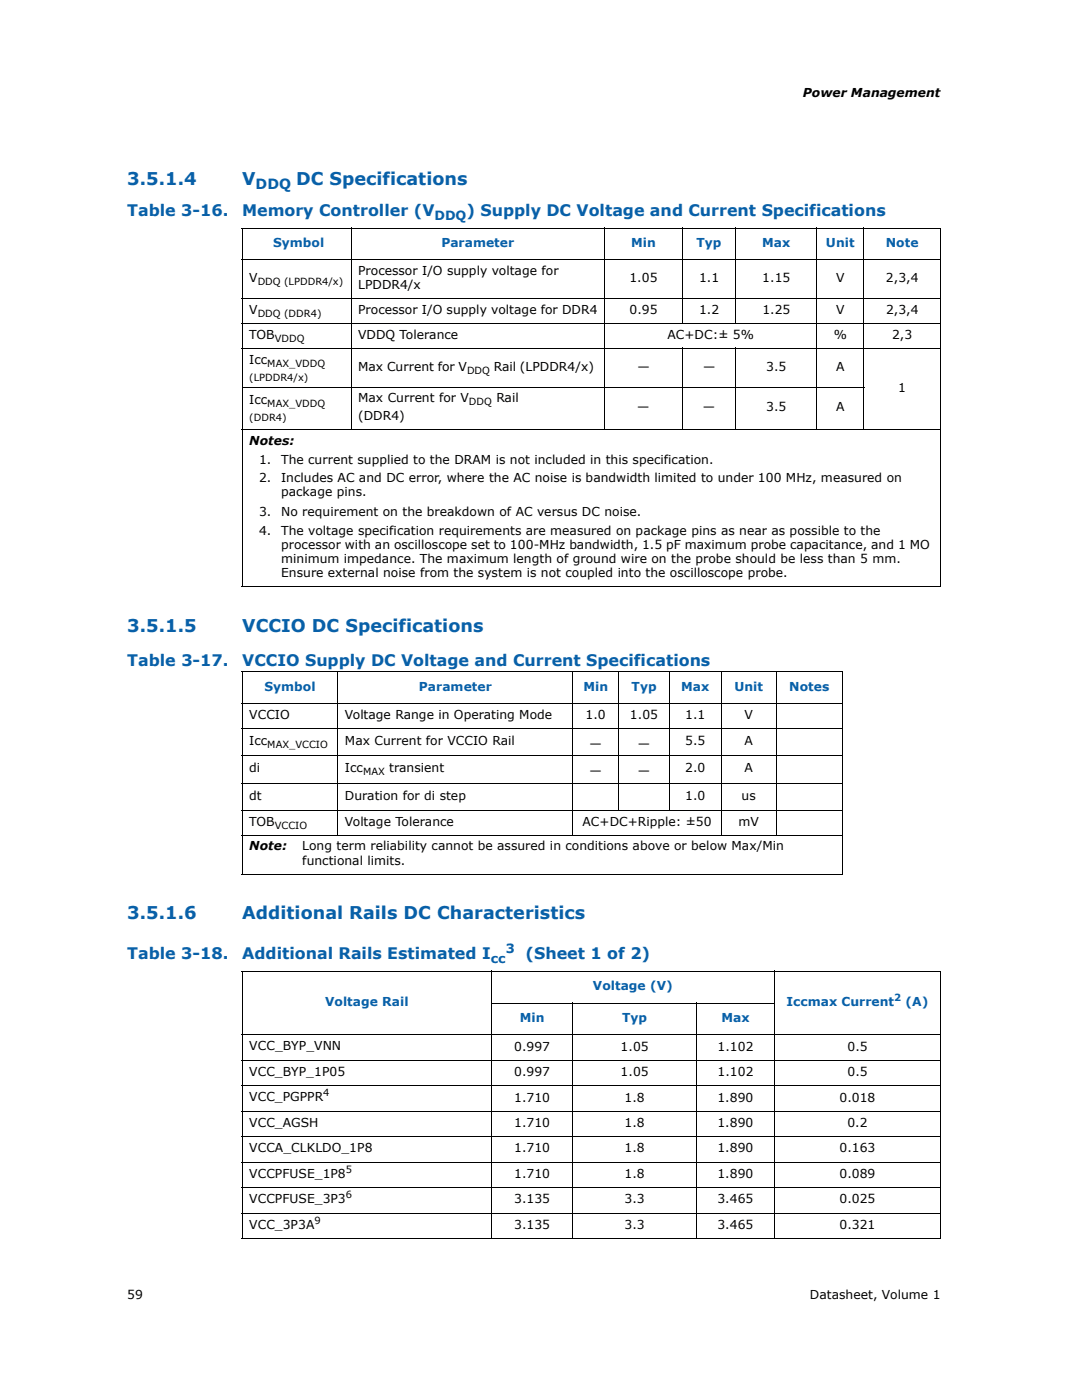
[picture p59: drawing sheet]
<svg xmlns="http://www.w3.org/2000/svg" width="216mm" height="279mm" viewBox="0 0 216 279" stroke-linecap="round" stroke-linejoin="round" font-family="sans-serif">
<defs><g id="words">
<g font-size="3.5" fill="#0860a8">
<text x="25.4" y="36.9">3.5.1.4</text>
<text x="48.3" y="36.9">V</text>
<text x="59.1" y="36.9">DC Specifications</text>
<text x="25.4" y="126.2">3.5.1.5</text>
<text x="48.3" y="126.2">VCCIO DC Specifications</text>
<text x="25.4" y="183.5">3.5.1.6</text>
<text x="48.3" y="183.5">Additional Rails DC Characteristics</text>
</g>
<g font-size="3.2" fill="#0860a8">
<text x="25.4" y="43">Table 3-16.</text>
<text x="48.3" y="43">Memory Controller (V</text>
<text x="93.1" y="43">) Supply DC Voltage and Current Specifications</text>
<text x="25.4" y="133">Table 3-17.</text>
<text x="48.3" y="133">VCCIO Supply DC Voltage and Current Specifications</text>
<text x="25.4" y="191.4">Table 3-18.</text>
<text x="48.3" y="191.4">Additional Rails Estimated I</text>
<text x="104.9" y="191.4">(Sheet 1 of 2)</text>
</g>
<text font-size="2.8" fill="#0860a8" x="51" y="37.8">DDQ</text>
<g font-size="2.5">
<text x="160.2" y="19.3">Power Management</text>
<text x="49.7" y="56.3">V</text>
<text x="71.5" y="54.9">Processor I/O supply voltage for</text>
<text x="71.5" y="57.7">LPDDR4/x</text>
<text x="125.6" y="56.3">1.05</text>
<text x="139.5" y="56.3">1.1</text>
<text x="152.1" y="56.3">1.15</text>
<text x="166.8" y="56.3">V</text>
<text x="176.8" y="56.3">2,3,4</text>
<text x="49.7" y="62.7">V</text>
<text x="71.5" y="62.7">Processor I/O supply voltage for DDR4</text>
<text x="125.6" y="62.7">0.95</text>
<text x="139.5" y="62.7">1.2</text>
<text x="152.1" y="62.7">1.25</text>
<text x="166.8" y="62.7">V</text>
<text x="176.8" y="62.7">2,3,4</text>
<text x="49.7" y="67.6">TOB</text>
<text x="71.5" y="67.6">VDDQ Tolerance</text>
<text x="133.2" y="67.6">AC+DC:± 5%</text>
<text x="166.4" y="67.6">%</text>
<text x="178" y="67.6">2,3</text>
<text x="49.7" y="72.6">Icc</text>
<text x="71.5" y="74">Max Current for V</text>
<text x="98.5" y="74">Rail (LPDDR4/x)</text>
<text x="127.2" y="74">—</text>
<text x="140.3" y="74">—</text>
<text x="152.9" y="74">3.5</text>
<text x="166.8" y="74">A</text>
<text x="49.7" y="80.7">Icc</text>
<text x="71.5" y="80.3">Max Current for V</text>
<text x="71.5" y="83.8">(DDR4)</text>
<text x="99" y="80.3">Rail</text>
<text x="127.2" y="82.1">—</text>
<text x="140.3" y="82.1">—</text>
<text x="152.9" y="82.1">3.5</text>
<text x="166.8" y="82.1">A</text>
<text x="179.2" y="78.2">1</text>
<text x="49.7" y="88.8">Notes:</text>
<text x="51.7" y="92.7">1.</text>
<text x="56.1" y="92.7">The current supplied to the DRAM is not included in this specification.</text>
<text x="51.7" y="96.2">2.</text>
<text x="56.1" y="99">package pins.</text>
<text x="56.1" y="96.2">Includes AC and DC error, where the AC noise is bandwidth limited to under 100 MHz, measured on</text>
<text x="51.7" y="102.9">3.</text>
<text x="51.7" y="106.8">4.</text>
<text x="56.1" y="106.8">The voltage specification requirements are measured on package pins as near as possible to the</text>
<text x="56.1" y="102.9">No requirement on the breakdown of AC versus DC noise.</text>
<text x="56.1" y="109.6">processor with an oscilloscope set to 100-MHz bandwidth, 1.5 pF maximum probe capacitance, and 1 MO</text>
<text x="56.1" y="112.4">minimum impedance. The maximum length of ground wire on the probe should be less than 5 mm.</text>
<text x="56.1" y="115.2">Ensure external noise from the system is not coupled into the oscilloscope probe.</text>
<text x="49.7" y="143.5">VCCIO</text>
<text x="68.8" y="143.5">Voltage Range in Operating Mode</text>
<text x="116.9" y="143.5">1.0</text>
<text x="125.7" y="143.5">1.05</text>
<text x="136.7" y="143.5">1.1</text>
<text x="148.5" y="143.5">V</text>
<text x="49.7" y="148.7">Icc</text>
<text x="68.8" y="148.7">Max Current for VCCIO Rail</text>
<text x="117.6" y="149.2">—</text>
<text x="127.3" y="149.2">—</text>
<text x="136.7" y="148.7">5.5</text>
<text x="148.5" y="148.7">A</text>
<text x="49.7" y="154.1">di</text>
<text x="68.8" y="154.1">Icc</text>
<text x="77.7" y="154.1">transient</text>
<text x="117.6" y="154.7">—</text>
<text x="127.3" y="154.7">—</text>
<text x="136.7" y="154.1">2.0</text>
<text x="148.5" y="154.1">A</text>
<text x="49.7" y="159.6">dt</text>
<text x="68.8" y="159.6">Duration for di step</text>
<text x="136.7" y="159.6">1.0</text>
<text x="148" y="159.6">us</text>
<text x="49.7" y="164.8">TOB</text>
<text x="68.8" y="164.8">Voltage Tolerance</text>
<text x="116.2" y="164.8">AC+DC+Ripple: ±50</text>
<text x="147.4" y="164.8">mV</text>
<text x="49.7" y="169.7">Note:</text>
<text x="60.3" y="169.7">Long term reliability cannot be assured in conditions above or below Max/Min</text>
<text x="60.3" y="172.6">functional limits.</text>
<text x="49.7" y="209.6">VCC_BYP_VNN</text>
<text x="102.6" y="209.7">0.997</text>
<text x="123.8" y="209.7">1.05</text>
<text x="143.2" y="209.7">1.102</text>
<text x="169.1" y="209.7">0.5</text>
<text x="49.7" y="214.7">VCC_BYP_1P05</text>
<text x="102.6" y="214.8">0.997</text>
<text x="123.8" y="214.8">1.05</text>
<text x="143.2" y="214.8">1.102</text>
<text x="169.1" y="214.8">0.5</text>
<text x="49.7" y="219.8">VCC_PGPPR</text>
<text x="102.6" y="219.8">1.710</text>
<text x="124.6" y="219.8">1.8</text>
<text x="143.2" y="219.8">1.890</text>
<text x="167.5" y="219.8">0.018</text>
<text x="49.7" y="224.8">VCC_AGSH</text>
<text x="102.6" y="224.9">1.710</text>
<text x="124.6" y="224.9">1.8</text>
<text x="143.2" y="224.9">1.890</text>
<text x="169.1" y="224.9">0.2</text>
<text x="49.7" y="229.9">VCCA_CLKLDO_1P8</text>
<text x="102.6" y="230">1.710</text>
<text x="124.6" y="230">1.8</text>
<text x="143.2" y="230">1.890</text>
<text x="167.5" y="230">0.163</text>
<text x="49.7" y="235">VCCPFUSE_1P8</text>
<text x="102.6" y="235.1">1.710</text>
<text x="124.6" y="235.1">1.8</text>
<text x="143.2" y="235.1">1.890</text>
<text x="167.5" y="235.1">0.089</text>
<text x="49.7" y="240.1">VCCPFUSE_3P3</text>
<text x="49.7" y="245.2">VCC_3P3A</text>
<text x="102.6" y="240.2">3.135</text>
<text x="102.6" y="245.2">3.135</text>
<text x="124.6" y="240.2">3.3</text>
<text x="124.6" y="245.2">3.3</text>
<text x="143.2" y="240.2">3.465</text>
<text x="143.2" y="245.2">3.465</text>
<text x="167.5" y="240.2">0.025</text>
<text x="167.5" y="245.2">0.321</text>
<text x="25.4" y="259.2">59</text>
<text x="161.6" y="259.2">Datasheet, Volume 1</text>
</g>
<g font-size="2.5" fill="#0860a8">
<text x="86.7" y="43.8">DDQ</text>
<text x="54.5" y="49.3">Symbol</text>
<text x="88.1" y="49.3">Parameter</text>
<text x="125.9" y="49.3">Min</text>
<text x="139" y="49.3">Typ</text>
<text x="152.1" y="49.3">Max</text>
<text x="164.8" y="49.3">Unit</text>
<text x="176.8" y="49.3">Note</text>
<text x="52.8" y="137.8">Symbol</text>
<text x="83.6" y="137.8">Parameter</text>
<text x="116.4" y="137.8">Min</text>
<text x="126" y="137.8">Typ</text>
<text x="135.9" y="137.8">Max</text>
<text x="146.5" y="137.8">Unit</text>
<text x="157.5" y="137.8">Notes</text>
<text x="100.9" y="190.1">3</text>
<text x="97.9" y="192.2">cc</text>
<text x="118.3" y="197.6">Voltage (V)</text>
<text x="64.9" y="200.8">Voltage Rail</text>
<text x="103.7" y="204">Min</text>
<text x="124.1" y="204">Typ</text>
<text x="143.9" y="204">Max</text>
<text x="156.9" y="200.8">Iccmax Current</text>
<text x="180.7" y="200.8">(A)</text>
</g>
<g font-size="2">
<text x="51.4" y="56.9">DDQ (LPDDR4/x)</text>
<text x="51.4" y="63.3">DDQ (DDR4)</text>
<text x="54.8" y="68.2">VDDQ</text>
<text x="49.7" y="76">(LPDDR4/x)</text>
<text x="53.3" y="73.2">MAX_VDDQ</text>
<text x="93.2" y="74.6">DDQ</text>
<text x="53.3" y="81.3">MAX_VDDQ</text>
<text x="93.6" y="80.9">DDQ</text>
<text x="49.7" y="84.1">(DDR4)</text>
<text x="53.3" y="149.3">MAX_VCCIO</text>
<text x="72.4" y="154.7">MAX</text>
<text x="54.8" y="165.4">VCCIO</text>
<text x="64.5" y="218.8">4</text>
<text x="69" y="234">5</text>
<text x="69" y="239.1">6</text>
<text x="62.7" y="244.2">9</text>
</g>
<text font-size="2" fill="#0860a8" x="178.4" y="199.8">2</text>
</g></defs>
<g fill="none" stroke="#000" stroke-width=".2">
<path d="M48.2 45.5h139.6M48.2 51.9h139.6M48.2 59.6h139.6M48.3 45.6v71.4M70.1 45.4v40.4M120.6 45.4v40.4M136.2 45.4v19.2M146.8 45.4v19.2M163 45.4v40.4M172.4 45.4v40.4M187.7 45.6v71.4M48.2 64.6h139.6"/>
<path d="M48.2 69.5h139.6M48.2 77.3h124.3M136.2 69.4v16.4M146.8 69.4v16.4M48.2 85.7h139.6M48.2 117.1h139.6M48.2 134h120M48.3 134.1v40.2M67.4 134v32.8M114.3 134v32.8M123.4 134v27.8M133.5 134v27.8"/>
<path d="M143.9 134v32.8M154.9 134v32.8M168.1 134.1v40.2M48.2 140.4h120M48.2 145.4h120M48.2 150.8h120M48.2 156.3h120M48.2 161.7h120M48.2 166.7h120M48.2 174.4h120M48.2 193.8h139.6M48.3 193.9v53.2"/>
<path d="M98.1 193.8v53.5M154.5 193.8v53.5M187.7 193.9v53.2M48.2 206.5h139.6M48.2 211.6h139.6M48.2 216.7h139.6M98 200.2h56.6M114.3 200.1v47.2M139 200.1v47.2M48.2 221.8h139.6M48.2 226.9h139.6M48.2 231.9h139.6"/>
<path d="M48.2 237h139.6M48.2 242.1h139.6M48.2 247.2h139.6"/>
</g>
<use href="#words"/>
</svg>
